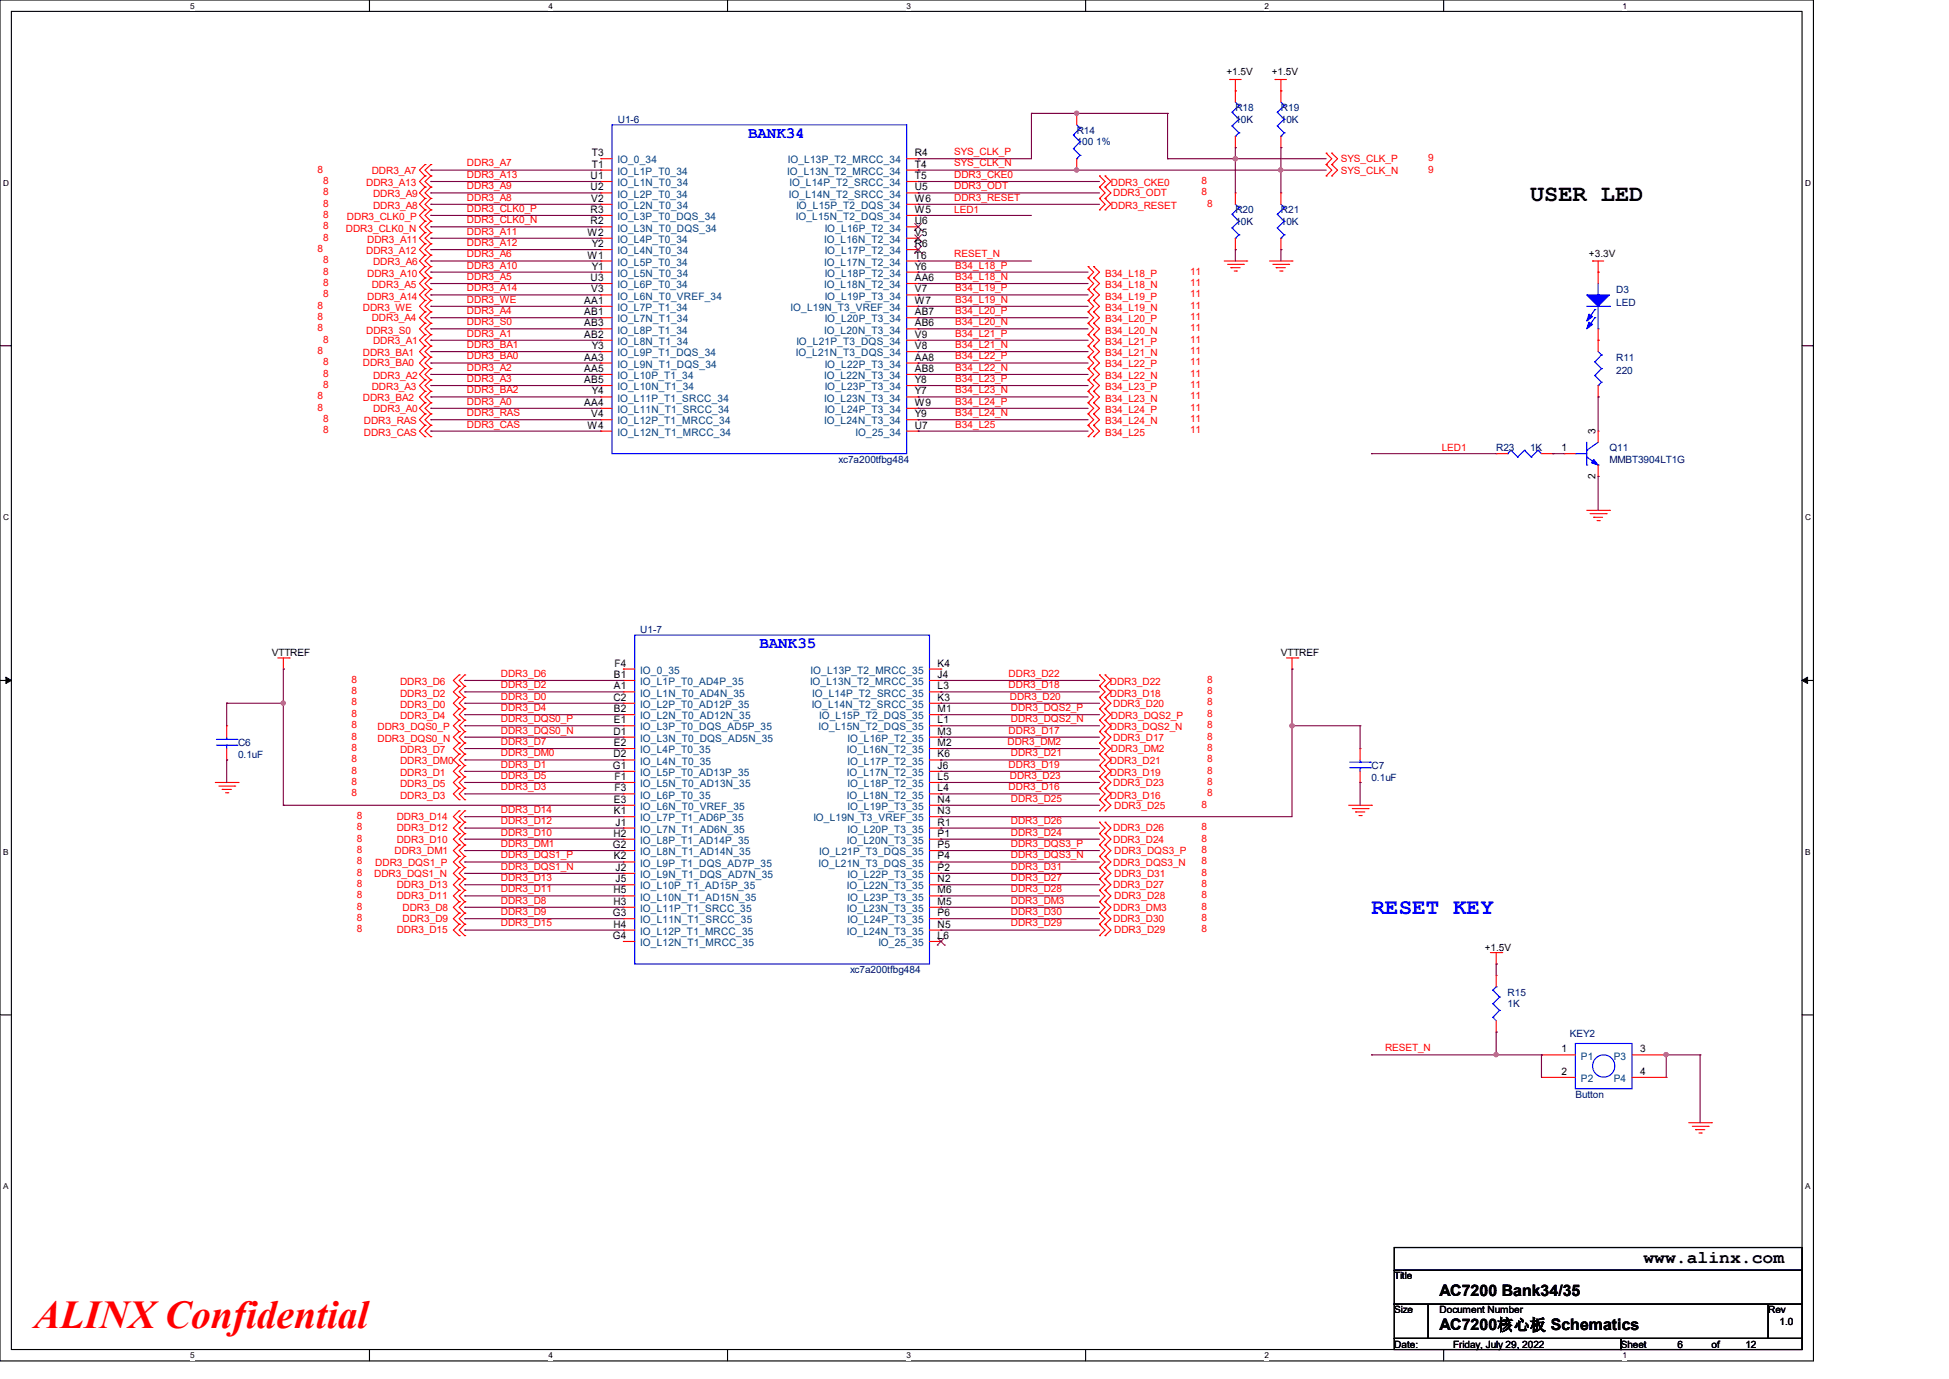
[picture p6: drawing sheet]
<svg xmlns="http://www.w3.org/2000/svg" width="297mm" height="210mm" viewBox="0 0 297 210" stroke-linecap="round" stroke-linejoin="round" font-family="sans-serif">
<defs><g id="words">
<text font-size="6" fill="#f00" x="5.2" y="202.3">ALINX Confidential</text>
<text font-size="3.6" x="233.2" y="30.6">USER LED</text>
<text font-size="3.4" fill="#00f" x="209" y="139.2">RESET KEY</text>
<text font-size="2.8" x="250.4" y="192.3">www.alinx.com</text>
<g font-size="2.4" fill="#00f">
<text x="114" y="21">BANK34</text>
<text x="115.7" y="98.7">BANK35</text>
</g>
<g font-size="2.4">
<text x="219.4" y="197.4">AC7200 Bank34/35</text>
<text x="219.4" y="202.6">AC7200核心板 Schematics</text>
</g>
<g font-size="1.6">
<text x="90.2" y="23.8">T3</text>
<text x="139.4" y="23.8">R4</text>
<text x="90" y="27.3">U1</text>
<text x="90" y="29">U2</text>
<text x="90.2" y="25.5">T1</text>
<text x="139.4" y="25.5">T4</text>
<text x="139.4" y="27.3">T5</text>
<text x="139.4" y="29">U5</text>
<text x="89.5" y="35.9">W2</text>
<text x="90" y="32.4">R3</text>
<text x="90" y="34.2">R2</text>
<text x="90.1" y="30.7">V2</text>
<text x="139.4" y="30.7">W6</text>
<text x="139.4" y="32.4">W5</text>
<text x="139.4" y="34.2">U6</text>
<text x="139.4" y="35.9">V5</text>
<text x="89.5" y="39.4">W1</text>
<text x="90.2" y="37.6">Y2</text>
<text x="90.2" y="41.1">Y1</text>
<text x="139.4" y="37.6">R6</text>
<text x="139.4" y="39.4">T6</text>
<text x="139.4" y="41.1">Y6</text>
<text x="89" y="46.3">AA1</text>
<text x="90" y="42.8">U3</text>
<text x="90.1" y="44.5">V3</text>
<text x="139.4" y="42.8">AA6</text>
<text x="139.4" y="44.5">V7</text>
<text x="139.4" y="46.3">W7</text>
<text x="89" y="48">AB1</text>
<text x="89" y="49.7">AB3</text>
<text x="89" y="51.4">AB2</text>
<text x="90.2" y="53.2">Y3</text>
<text x="139.4" y="48">AB7</text>
<text x="139.4" y="49.7">AB6</text>
<text x="139.4" y="51.4">V9</text>
<text x="139.4" y="53.2">V8</text>
<text x="89" y="54.9">AA3</text>
<text x="89" y="56.6">AA5</text>
<text x="89" y="58.3">AB5</text>
<text x="139.4" y="54.9">AA8</text>
<text x="139.4" y="56.6">AB8</text>
<text x="139.4" y="58.3">Y8</text>
<text x="89" y="61.8">AA4</text>
<text x="89.5" y="65.3">W4</text>
<text x="90.1" y="63.5">V4</text>
<text x="90.2" y="60.1">Y4</text>
<text x="139.4" y="60.1">Y7</text>
<text x="139.4" y="61.8">W9</text>
<text x="139.4" y="63.5">Y9</text>
<text x="139.4" y="65.3">U7</text>
<text x="238" y="68.7">1</text>
<text x="243.2" y="66.1" transform="rotate(-90 243.2 66.1)">3</text>
<text x="243.2" y="72.9" transform="rotate(-90 243.2 72.9)">2</text>
<text x="93.6" y="101.5">F4</text>
<text x="142.9" y="101.5">K4</text>
<text x="93.5" y="106.7">C2</text>
<text x="93.6" y="103.2">B1</text>
<text x="93.6" y="105">A1</text>
<text x="142.9" y="103.2">J4</text>
<text x="142.9" y="105">L3</text>
<text x="142.9" y="106.7">K3</text>
<text x="93.5" y="111.9">D1</text>
<text x="93.6" y="108.5">B2</text>
<text x="93.6" y="110.1">E1</text>
<text x="93.6" y="113.6">E2</text>
<text x="142.9" y="108.5">M1</text>
<text x="142.9" y="110.1">L1</text>
<text x="142.9" y="111.9">M3</text>
<text x="142.9" y="113.6">M2</text>
<text x="93.4" y="117.1">G1</text>
<text x="93.5" y="115.4">D2</text>
<text x="93.6" y="118.8">F1</text>
<text x="142.9" y="115.4">K6</text>
<text x="142.9" y="117.1">J6</text>
<text x="142.9" y="118.8">L5</text>
<text x="93.6" y="122.3">E3</text>
<text x="93.6" y="124">K1</text>
<text x="93.6" y="120.5">F3</text>
<text x="93.8" y="125.7">J1</text>
<text x="142.9" y="120.5">L4</text>
<text x="142.9" y="122.3">N4</text>
<text x="142.9" y="124">N3</text>
<text x="142.9" y="125.7">R1</text>
<text x="93.4" y="129.2">G2</text>
<text x="93.5" y="127.4">H2</text>
<text x="93.6" y="130.9">K2</text>
<text x="142.9" y="127.4">P1</text>
<text x="142.9" y="129.2">P5</text>
<text x="142.9" y="130.9">P4</text>
<text x="93.5" y="136.1">H5</text>
<text x="93.5" y="137.8">H3</text>
<text x="93.8" y="132.6">J2</text>
<text x="93.8" y="134.4">J5</text>
<text x="142.9" y="132.6">P2</text>
<text x="142.9" y="134.4">N2</text>
<text x="142.9" y="136.1">M6</text>
<text x="142.9" y="137.8">M5</text>
<text x="93.4" y="139.5">G3</text>
<text x="93.4" y="143">G4</text>
<text x="93.5" y="141.3">H4</text>
<text x="142.9" y="139.5">P6</text>
<text x="142.9" y="141.3">N5</text>
<text x="142.9" y="143">L6</text>
<text x="238" y="160.3">1</text>
<text x="249.9" y="160.3">3</text>
<text x="238" y="163.7">2</text>
<text x="249.9" y="163.7">4</text>
</g>
<g font-size="1.6" fill="#004080">
<text x="94.1" y="24.9">IO_0_34</text>
<text x="94.1" y="26.6">IO_L1P_T0_34</text>
<text x="94.1" y="28.4">IO_L1N_T0_34</text>
<text x="120" y="26.6">IO_L13N_T2_MRCC_34</text>
<text x="120.1" y="24.9">IO_L13P_T2_MRCC_34</text>
<text x="120.3" y="28.4">IO_L14P_T2_SRCC_34</text>
<text x="94.1" y="30.1">IO_L2P_T0_34</text>
<text x="94.1" y="31.8">IO_L2N_T0_34</text>
<text x="94.1" y="33.5">IO_L3P_T0_DQS_34</text>
<text x="94.1" y="35.3">IO_L3N_T0_DQS_34</text>
<text x="120.2" y="30.1">IO_L14N_T2_SRCC_34</text>
<text x="121.3" y="33.5">IO_L15N_T2_DQS_34</text>
<text x="121.4" y="31.8">IO_L15P_T2_DQS_34</text>
<text x="125.7" y="35.3">IO_L16P_T2_34</text>
<text x="94.1" y="37">IO_L4P_T0_34</text>
<text x="94.1" y="38.7">IO_L4N_T0_34</text>
<text x="94.1" y="40.5">IO_L5P_T0_34</text>
<text x="125.6" y="37">IO_L16N_T2_34</text>
<text x="125.6" y="40.5">IO_L17N_T2_34</text>
<text x="125.7" y="38.7">IO_L17P_T2_34</text>
<text x="94.1" y="42.2">IO_L5N_T0_34</text>
<text x="94.1" y="43.9">IO_L6P_T0_34</text>
<text x="94.1" y="45.6">IO_L6N_T0_VREF_34</text>
<text x="94.1" y="47.4">IO_L7P_T1_34</text>
<text x="120.5" y="47.4">IO_L19N_T3_VREF_34</text>
<text x="125.6" y="43.9">IO_L18N_T2_34</text>
<text x="125.7" y="42.2">IO_L18P_T2_34</text>
<text x="125.7" y="45.6">IO_L19P_T3_34</text>
<text x="94.1" y="49.1">IO_L7N_T1_34</text>
<text x="94.1" y="50.8">IO_L8P_T1_34</text>
<text x="94.1" y="52.5">IO_L8N_T1_34</text>
<text x="121.4" y="52.5">IO_L21P_T3_DQS_34</text>
<text x="125.6" y="50.8">IO_L20N_T3_34</text>
<text x="125.7" y="49.1">IO_L20P_T3_34</text>
<text x="94.1" y="54.3">IO_L9P_T1_DQS_34</text>
<text x="94.1" y="56">IO_L9N_T1_DQS_34</text>
<text x="94.1" y="57.7">IO_L10P_T1_34</text>
<text x="94.1" y="59.4">IO_L10N_T1_34</text>
<text x="121.3" y="54.3">IO_L21N_T3_DQS_34</text>
<text x="125.6" y="57.7">IO_L22N_T3_34</text>
<text x="125.7" y="56">IO_L22P_T3_34</text>
<text x="125.7" y="59.4">IO_L23P_T3_34</text>
<text x="94.1" y="61.2">IO_L11P_T1_SRCC_34</text>
<text x="94.1" y="62.9">IO_L11N_T1_SRCC_34</text>
<text x="94.1" y="64.6">IO_L12P_T1_MRCC_34</text>
<text x="125.6" y="61.2">IO_L23N_T3_34</text>
<text x="125.6" y="64.6">IO_L24N_T3_34</text>
<text x="125.7" y="62.9">IO_L24P_T3_34</text>
<text x="94.1" y="66.4">IO_L12N_T1_MRCC_34</text>
<text x="130.4" y="66.4">IO_25_34</text>
<text x="97.6" y="102.6">IO_0_35</text>
<text x="97.6" y="104.3">IO_L1P_T0_AD4P_35</text>
<text x="97.6" y="106.1">IO_L1N_T0_AD4N_35</text>
<text x="97.6" y="107.8">IO_L2P_T0_AD12P_35</text>
<text x="123.4" y="104.3">IO_L13N_T2_MRCC_35</text>
<text x="123.5" y="102.6">IO_L13P_T2_MRCC_35</text>
<text x="123.7" y="107.8">IO_L14N_T2_SRCC_35</text>
<text x="123.8" y="106.1">IO_L14P_T2_SRCC_35</text>
<text x="97.6" y="109.6">IO_L2N_T0_AD12N_35</text>
<text x="97.6" y="111.2">IO_L3P_T0_DQS_AD5P_35</text>
<text x="97.6" y="113">IO_L3N_T0_DQS_AD5N_35</text>
<text x="124.8" y="111.2">IO_L15N_T2_DQS_35</text>
<text x="124.8" y="109.6">IO_L15P_T2_DQS_35</text>
<text x="129.2" y="113">IO_L16P_T2_35</text>
<text x="97.6" y="114.7">IO_L4P_T0_35</text>
<text x="97.6" y="116.5">IO_L4N_T0_35</text>
<text x="97.6" y="118.2">IO_L5P_T0_AD13P_35</text>
<text x="97.6" y="119.9">IO_L5N_T0_AD13N_35</text>
<text x="129.1" y="114.7">IO_L16N_T2_35</text>
<text x="129.1" y="118.2">IO_L17N_T2_35</text>
<text x="129.2" y="116.5">IO_L17P_T2_35</text>
<text x="129.2" y="119.9">IO_L18P_T2_35</text>
<text x="97.6" y="121.6">IO_L6P_T0_35</text>
<text x="97.6" y="123.4">IO_L6N_T0_VREF_35</text>
<text x="97.6" y="125.1">IO_L7P_T1_AD6P_35</text>
<text x="124" y="125.1">IO_L19N_T3_VREF_35</text>
<text x="129.1" y="121.6">IO_L18N_T2_35</text>
<text x="129.2" y="123.4">IO_L19P_T3_35</text>
<text x="97.6" y="126.8">IO_L7N_T1_AD6N_35</text>
<text x="97.6" y="128.5">IO_L8P_T1_AD14P_35</text>
<text x="97.6" y="130.3">IO_L8N_T1_AD14N_35</text>
<text x="97.6" y="132">IO_L9P_T1_DQS_AD7P_35</text>
<text x="124.8" y="132">IO_L21N_T3_DQS_35</text>
<text x="124.8" y="130.3">IO_L21P_T3_DQS_35</text>
<text x="129.1" y="128.5">IO_L20N_T3_35</text>
<text x="129.2" y="126.8">IO_L20P_T3_35</text>
<text x="97.6" y="133.7">IO_L9N_T1_DQS_AD7N_35</text>
<text x="97.6" y="135.5">IO_L10P_T1_AD15P_35</text>
<text x="97.6" y="137.2">IO_L10N_T1_AD15N_35</text>
<text x="129.1" y="135.5">IO_L22N_T3_35</text>
<text x="129.2" y="133.7">IO_L22P_T3_35</text>
<text x="129.2" y="137.2">IO_L23P_T3_35</text>
<text x="97.6" y="138.9">IO_L11P_T1_SRCC_35</text>
<text x="97.6" y="140.6">IO_L11N_T1_SRCC_35</text>
<text x="97.6" y="142.4">IO_L12P_T1_MRCC_35</text>
<text x="129.1" y="138.9">IO_L23N_T3_35</text>
<text x="129.1" y="142.4">IO_L24N_T3_35</text>
<text x="129.2" y="140.6">IO_L24P_T3_35</text>
<text x="97.6" y="144.1">IO_L12N_T1_MRCC_35</text>
<text x="133.9" y="144.1">IO_25_35</text>
<text x="240.9" y="161.4">P1</text>
<text x="245.9" y="161.4">P3</text>
<text x="240.9" y="164.8">P2</text>
<text x="245.9" y="164.8">P4</text>
</g>
<g font-size="1.5">
<text x="186.9" y="11.4">+1.5V</text>
<text x="193.8" y="11.4">+1.5V</text>
<text x="242.1" y="39.1">+3.3V</text>
<text x="41.4" y="99.9">VTTREF</text>
<text x="195.2" y="99.9">VTTREF</text>
<text x="226.3" y="144.8">+1.5V</text>
<text x="212.5" y="194.9">Title</text>
<text x="212.5" y="200">Size</text>
<text x="219.4" y="200">Document Number</text>
<text x="269.4" y="200">Rev</text>
<text x="271.2" y="201.8">1.0</text>
<text x="212.5" y="205.2">Date:</text>
<text x="221.4" y="205.2">Friday, July 29, 2022</text>
<text x="247" y="205.2">Sheet</text>
<text x="255.6" y="205.2">6</text>
<text x="260.8" y="205.2">of</text>
<text x="266" y="205.2">12</text>
</g>
<g font-size="1.5" fill="#000080">
<text x="188.3" y="16.9">R18</text>
<text x="195.2" y="16.9">R19</text>
<text x="94.1" y="18.7">U1-6</text>
<text x="164.1" y="20.4">R14</text>
<text x="164.1" y="22.1">100 1%</text>
<text x="188.3" y="18.7">10K</text>
<text x="195.2" y="18.7">10K</text>
<text x="188.3" y="32.5">R20</text>
<text x="188.3" y="34.2">10K</text>
<text x="195.2" y="32.5">R21</text>
<text x="195.2" y="34.2">10K</text>
<text x="246.3" y="44.6">D3</text>
<text x="246.3" y="46.7">LED</text>
<text x="246.3" y="54.9">R11</text>
<text x="246.3" y="57">220</text>
<text x="127.8" y="70.5">xc7a200tfbg484</text>
<text x="228" y="68.7">R23</text>
<text x="233.2" y="68.7">1K</text>
<text x="245.3" y="68.7">Q11</text>
<text x="245.3" y="70.5">MMBT3904LT1G</text>
<text x="97.6" y="96.4">U1-7</text>
<text x="36.3" y="113.7">C6</text>
<text x="36.3" y="115.4">0.1uF</text>
<text x="209" y="117.1">C7</text>
<text x="209" y="118.9">0.1uF</text>
<text x="129.5" y="148.2">xc7a200tfbg484</text>
<text x="229.7" y="151.7">R15</text>
<text x="229.7" y="153.4">1K</text>
<text x="239.2" y="157.9">KEY2</text>
<text x="240.1" y="167.2">Button</text>
</g>
<g font-size="1.5" fill="#f00">
<text x="145.4" y="23.6">SYS_CLK_P</text>
<text x="48.4" y="26.3">8</text>
<text x="49.2" y="28">8</text>
<text x="49.2" y="29.7">8</text>
<text x="55.8" y="28.4">DDR3_A13</text>
<text x="56.6" y="26.5">DDR3_A7</text>
<text x="71.2" y="27.1">DDR3_A13</text>
<text x="71.2" y="25.4">DDR3_A7</text>
<text x="71.2" y="28.8">DDR3_A9</text>
<text x="145.4" y="27.1">DDR3_CKE0</text>
<text x="145.4" y="28.8">DDR3_ODT</text>
<text x="145.4" y="25.4">SYS_CLK_N</text>
<text x="169.3" y="28.4">DDR3_CKE0</text>
<text x="169.6" y="29.9">DDR3_ODT</text>
<text x="183.1" y="28">8</text>
<text x="183.1" y="29.7">8</text>
<text x="204.3" y="24.7">SYS_CLK_P</text>
<text x="204.3" y="26.5">SYS_CLK_N</text>
<text x="217.6" y="24.6">9</text>
<text x="217.6" y="26.3">9</text>
<text x="49.2" y="33.2">8</text>
<text x="49.2" y="34.9">8</text>
<text x="49.2" y="31.5">8</text>
<text x="52.7" y="35.3">DDR3_CLK0_N</text>
<text x="52.9" y="33.5">DDR3_CLK0_P</text>
<text x="56.9" y="31.8">DDR3_A8</text>
<text x="56.9" y="30.1">DDR3_A9</text>
<text x="71.2" y="32.3">DDR3_CLK0_P</text>
<text x="71.2" y="34">DDR3_CLK0_N</text>
<text x="71.2" y="35.7">DDR3_A11</text>
<text x="71.2" y="30.6">DDR3_A8</text>
<text x="145.4" y="30.6">DDR3_RESET</text>
<text x="145.4" y="32.5">LED1</text>
<text x="169.3" y="31.8">DDR3_RESET</text>
<text x="183.9" y="31.5">8</text>
<text x="48.4" y="38.4">8</text>
<text x="49.2" y="41.8">8</text>
<text x="49.2" y="36.7">8</text>
<text x="49.2" y="40.1">8</text>
<text x="55.8" y="38.7">DDR3_A12</text>
<text x="56" y="37">DDR3_A11</text>
<text x="56.9" y="40.4">DDR3_A6</text>
<text x="71.2" y="40.9">DDR3_A10</text>
<text x="71.2" y="39.2">DDR3_A6</text>
<text x="71.2" y="37.5">DDR3_A12</text>
<text x="145.4" y="39.2">RESET_N</text>
<text x="145.6" y="40.9">B34_L18_P</text>
<text x="181.4" y="41.8">11</text>
<text x="48.4" y="47">8</text>
<text x="49.2" y="43.6">8</text>
<text x="49.2" y="45.3">8</text>
<text x="55.3" y="47.3">DDR3_WE</text>
<text x="56" y="42.2">DDR3_A10</text>
<text x="56" y="45.6">DDR3_A14</text>
<text x="56.6" y="43.9">DDR3_A5</text>
<text x="71.2" y="42.6">DDR3_A5</text>
<text x="71.2" y="44.4">DDR3_A14</text>
<text x="71.2" y="47.8">DDR3_A4</text>
<text x="71.2" y="46.1">DDR3_WE</text>
<text x="145.6" y="42.6">B34_L18_N</text>
<text x="145.6" y="44.4">B34_L19_P</text>
<text x="145.6" y="46.1">B34_L19_N</text>
<text x="145.6" y="47.8">B34_L20_P</text>
<text x="168.4" y="42.2">B34_L18_P</text>
<text x="168.4" y="43.9">B34_L18_N</text>
<text x="168.4" y="45.6">B34_L19_P</text>
<text x="168.4" y="47.3">B34_L19_N</text>
<text x="181.4" y="43.6">11</text>
<text x="181.4" y="45.3">11</text>
<text x="181.4" y="47">11</text>
<text x="48.4" y="50.5">8</text>
<text x="48.4" y="53.9">8</text>
<text x="48.4" y="48.7">8</text>
<text x="49.2" y="52.2">8</text>
<text x="55.8" y="50.8">DDR3_S0</text>
<text x="56.6" y="48.9">DDR3_A4</text>
<text x="56.9" y="52.4">DDR3_A1</text>
<text x="71.2" y="51.3">DDR3_A1</text>
<text x="71.2" y="49.5">DDR3_S0</text>
<text x="71.2" y="53">DDR3_BA1</text>
<text x="145.6" y="49.5">B34_L20_N</text>
<text x="145.6" y="51.3">B34_L21_P</text>
<text x="145.6" y="53">B34_L21_N</text>
<text x="168.4" y="49.1">B34_L20_P</text>
<text x="168.4" y="50.8">B34_L20_N</text>
<text x="168.4" y="52.5">B34_L21_P</text>
<text x="181.4" y="48.7">11</text>
<text x="181.4" y="50.5">11</text>
<text x="181.4" y="52.2">11</text>
<text x="181.4" y="53.9">11</text>
<text x="49.2" y="57.4">8</text>
<text x="49.2" y="59.1">8</text>
<text x="49.2" y="55.6">8</text>
<text x="55.3" y="54.3">DDR3_BA1</text>
<text x="55.3" y="55.8">DDR3_BA0</text>
<text x="56.6" y="59.4">DDR3_A3</text>
<text x="56.9" y="57.7">DDR3_A2</text>
<text x="71.2" y="56.5">DDR3_A2</text>
<text x="71.2" y="58.2">DDR3_A3</text>
<text x="71.2" y="59.9">DDR3_BA2</text>
<text x="71.2" y="54.7">DDR3_BA0</text>
<text x="145.6" y="54.7">B34_L22_P</text>
<text x="145.6" y="56.5">B34_L22_N</text>
<text x="145.6" y="58.2">B34_L23_P</text>
<text x="145.6" y="59.9">B34_L23_N</text>
<text x="168.4" y="54.3">B34_L21_N</text>
<text x="168.4" y="56">B34_L22_P</text>
<text x="168.4" y="57.7">B34_L22_N</text>
<text x="168.4" y="59.4">B34_L23_P</text>
<text x="181.4" y="55.6">11</text>
<text x="181.4" y="57.4">11</text>
<text x="181.4" y="59.1">11</text>
<text x="48.4" y="62.6">8</text>
<text x="48.4" y="60.8">8</text>
<text x="49.2" y="66">8</text>
<text x="49.2" y="64.3">8</text>
<text x="55.3" y="61">DDR3_BA2</text>
<text x="55.5" y="64.6">DDR3_RAS</text>
<text x="56.9" y="62.7">DDR3_A0</text>
<text x="71.2" y="65.1">DDR3_CAS</text>
<text x="71.2" y="61.6">DDR3_A0</text>
<text x="71.2" y="63.4">DDR3_RAS</text>
<text x="145.6" y="61.6">B34_L24_P</text>
<text x="145.6" y="63.4">B34_L24_N</text>
<text x="145.6" y="65.1">B34_L25</text>
<text x="168.4" y="61.2">B34_L23_N</text>
<text x="168.4" y="62.9">B34_L24_P</text>
<text x="168.4" y="64.6">B34_L24_N</text>
<text x="181.4" y="60.8">11</text>
<text x="181.4" y="62.6">11</text>
<text x="181.4" y="64.3">11</text>
<text x="181.4" y="66">11</text>
<text x="55.5" y="66.3">DDR3_CAS</text>
<text x="168.4" y="66.3">B34_L25</text>
<text x="219.7" y="68.7">LED1</text>
<text x="53.6" y="107.4">8</text>
<text x="53.6" y="105.7">8</text>
<text x="53.6" y="104">8</text>
<text x="61" y="107.8">DDR3_D0</text>
<text x="61" y="106.1">DDR3_D2</text>
<text x="61" y="104.4">DDR3_D6</text>
<text x="76.3" y="106.6">DDR3_D0</text>
<text x="76.3" y="104.8">DDR3_D2</text>
<text x="76.3" y="103.1">DDR3_D6</text>
<text x="153.7" y="103.1">DDR3_D22</text>
<text x="153.7" y="104.8">DDR3_D18</text>
<text x="153.9" y="106.6">DDR3_D20</text>
<text x="169.1" y="104.4">DDR3_D22</text>
<text x="169.1" y="106.1">DDR3_D18</text>
<text x="169.6" y="107.6">DDR3_D20</text>
<text x="183.9" y="104">8</text>
<text x="183.9" y="105.7">8</text>
<text x="183.9" y="107.4">8</text>
<text x="53.6" y="110.9">8</text>
<text x="53.6" y="112.6">8</text>
<text x="53.6" y="109.2">8</text>
<text x="57.5" y="111.3">DDR3_DQS0_P</text>
<text x="57.5" y="113">DDR3_DQS0_N</text>
<text x="61" y="109.5">DDR3_D4</text>
<text x="76.3" y="110">DDR3_DQS0_P</text>
<text x="76.3" y="111.7">DDR3_DQS0_N</text>
<text x="76.3" y="113.5">DDR3_D7</text>
<text x="76.3" y="108.3">DDR3_D4</text>
<text x="153.5" y="113.5">DDR3_DM2</text>
<text x="153.7" y="111.7">DDR3_D17</text>
<text x="154" y="110">DDR3_DQS2_N</text>
<text x="154" y="108.3">DDR3_DQS2_P</text>
<text x="169.1" y="111.3">DDR3_DQS2_N</text>
<text x="169.3" y="109.5">DDR3_DQS2_P</text>
<text x="169.6" y="112.8">DDR3_D17</text>
<text x="183.9" y="110.9">8</text>
<text x="183.9" y="109.2">8</text>
<text x="183.9" y="112.6">8</text>
<text x="53.6" y="114.4">8</text>
<text x="53.6" y="117.8">8</text>
<text x="53.6" y="116.1">8</text>
<text x="53.6" y="119.5">8</text>
<text x="61" y="114.7">DDR3_D7</text>
<text x="61" y="118.2">DDR3_D1</text>
<text x="61" y="116.4">DDR3_DM0</text>
<text x="61" y="119.9">DDR3_D5</text>
<text x="76.3" y="116.9">DDR3_D1</text>
<text x="76.3" y="115.2">DDR3_DM0</text>
<text x="76.3" y="118.6">DDR3_D5</text>
<text x="153.7" y="116.9">DDR3_D19</text>
<text x="153.9" y="118.6">DDR3_D23</text>
<text x="154" y="115.2">DDR3_D21</text>
<text x="169.1" y="118.2">DDR3_D19</text>
<text x="169.1" y="116.4">DDR3_D21</text>
<text x="169.3" y="114.6">DDR3_DM2</text>
<text x="169.6" y="119.7">DDR3_D23</text>
<text x="183.9" y="117.8">8</text>
<text x="183.9" y="114.4">8</text>
<text x="183.9" y="119.5">8</text>
<text x="183.9" y="116.1">8</text>
<text x="53.6" y="121.3">8</text>
<text x="54.4" y="124.7">8</text>
<text x="60.5" y="124.9">DDR3_D14</text>
<text x="61" y="121.6">DDR3_D3</text>
<text x="76.3" y="123.8">DDR3_D14</text>
<text x="76.3" y="125.6">DDR3_D12</text>
<text x="76.3" y="120.4">DDR3_D3</text>
<text x="153.7" y="120.4">DDR3_D16</text>
<text x="154" y="125.6">DDR3_D26</text>
<text x="154" y="122.1">DDR3_D25</text>
<text x="169.1" y="121.6">DDR3_D16</text>
<text x="169.8" y="123.2">DDR3_D25</text>
<text x="183.1" y="123">8</text>
<text x="183.9" y="121.3">8</text>
<text x="54.4" y="131.7">8</text>
<text x="54.4" y="128.2">8</text>
<text x="54.4" y="129.9">8</text>
<text x="54.4" y="126.4">8</text>
<text x="57.2" y="131.8">DDR3_DQS1_P</text>
<text x="60.1" y="130.1">DDR3_DM1</text>
<text x="60.5" y="128.4">DDR3_D10</text>
<text x="60.5" y="126.6">DDR3_D12</text>
<text x="76.3" y="130.7">DDR3_DQS1_P</text>
<text x="76.3" y="127.3">DDR3_D10</text>
<text x="76.3" y="129">DDR3_DM1</text>
<text x="154" y="129">DDR3_DQS3_P</text>
<text x="154" y="130.7">DDR3_DQS3_N</text>
<text x="154" y="127.3">DDR3_D24</text>
<text x="169.6" y="131.8">DDR3_DQS3_N</text>
<text x="169.6" y="126.6">DDR3_D26</text>
<text x="169.6" y="128.4">DDR3_D24</text>
<text x="169.8" y="130.1">DDR3_DQS3_P</text>
<text x="183.1" y="129.9">8</text>
<text x="183.1" y="131.7">8</text>
<text x="183.1" y="126.4">8</text>
<text x="183.1" y="128.2">8</text>
<text x="54.4" y="133.3">8</text>
<text x="54.4" y="136.8">8</text>
<text x="54.4" y="135.1">8</text>
<text x="57" y="133.5">DDR3_DQS1_N</text>
<text x="60.5" y="137">DDR3_D11</text>
<text x="60.5" y="135.3">DDR3_D13</text>
<text x="76.3" y="132.5">DDR3_DQS1_N</text>
<text x="76.3" y="137.6">DDR3_D8</text>
<text x="76.3" y="135.9">DDR3_D11</text>
<text x="76.3" y="134.2">DDR3_D13</text>
<text x="154" y="134.2">DDR3_D27</text>
<text x="154" y="135.9">DDR3_D28</text>
<text x="154" y="132.5">DDR3_D31</text>
<text x="154" y="137.6">DDR3_DM3</text>
<text x="169.6" y="135.3">DDR3_D27</text>
<text x="169.8" y="137">DDR3_D28</text>
<text x="169.8" y="133.5">DDR3_D31</text>
<text x="183.1" y="135.1">8</text>
<text x="183.1" y="136.8">8</text>
<text x="183.1" y="133.3">8</text>
<text x="54.4" y="142">8</text>
<text x="54.4" y="140.3">8</text>
<text x="54.4" y="138.6">8</text>
<text x="60.5" y="142.2">DDR3_D15</text>
<text x="61.3" y="140.5">DDR3_D9</text>
<text x="61.3" y="138.7">DDR3_D8</text>
<text x="76.3" y="141.1">DDR3_D15</text>
<text x="76.3" y="139.4">DDR3_D9</text>
<text x="154" y="139.4">DDR3_D30</text>
<text x="154" y="141.1">DDR3_D29</text>
<text x="169.6" y="140.5">DDR3_D30</text>
<text x="169.6" y="138.7">DDR3_DM3</text>
<text x="169.8" y="142.2">DDR3_D29</text>
<text x="183.1" y="140.3">8</text>
<text x="183.1" y="142">8</text>
<text x="183.1" y="138.6">8</text>
<text x="211.1" y="160.1">RESET_N</text>
</g>
<g font-size="1.3">
<text x="29" y="1.4">5</text>
<text x="83.6" y="1.4">4</text>
<text x="138.1" y="1.4">3</text>
<text x="192.7" y="1.4">2</text>
<text x="247.3" y="1.4">1</text>
<text x=".5" y="28.3">D</text>
<text x="275.1" y="28.3">D</text>
<text x=".5" y="79.2">C</text>
<text x="275.1" y="79.2">C</text>
<text x=".5" y="130.2">B</text>
<text x="275.1" y="130.2">B</text>
<text x=".5" y="181.1">A</text>
<text x="275.1" y="181.1">A</text>
<text x="29" y="206.9">5</text>
<text x="83.6" y="206.9">4</text>
<text x="138.1" y="206.9">3</text>
<text x="192.7" y="206.9">2</text>
<text x="247.3" y="206.9">1</text>
</g>
</g></defs>
<path d="M0 0h276.4v207.3h-276.4zM1.7 1.7h272.9v203.8h-272.9z" fill="none" stroke="#000" stroke-width=".17"/>
<g fill="#fff">
<path d="M29 .2h.7v1.4h-.7z"/>
<path d="M29 205.7h.7v1.4h-.7z"/>
</g>
<path d="M56.3 0v1.7M56.3 205.5v1.8" fill="none" stroke="#000" stroke-width=".17"/>
<g fill="#fff">
<path d="M83.6 .2h.6v1.4h-.6z"/>
<path d="M83.6 205.7h.6v1.4h-.6z"/>
</g>
<path d="M110.9 0v1.7M110.9 205.5v1.8" fill="none" stroke="#000" stroke-width=".17"/>
<g fill="#fff">
<path d="M138.1 .2h.7v1.4h-.7z"/>
<path d="M138.1 205.7h.7v1.4h-.7z"/>
</g>
<path d="M165.4 0v1.7M165.4 205.5v1.8" fill="none" stroke="#000" stroke-width=".17"/>
<g fill="#fff">
<path d="M192.7 .2h.7v1.4h-.7z"/>
<path d="M192.7 205.7h.7v1.4h-.7z"/>
</g>
<path d="M220 0v1.7M220 205.5v1.8" fill="none" stroke="#000" stroke-width=".17"/>
<g fill="#fff">
<path d="M247.3 .2h.6v1.4h-.6z"/>
<path d="M247.3 205.7h.6v1.4h-.6z"/>
<path d="M.5 27.2h.9v1.4h-.9z"/>
<path d="M275.1 27.2h.9v1.4h-.9z"/>
<path d="M.5 78.1h.9v1.4h-.9z"/>
<path d="M275.1 78.1h.9v1.4h-.9z"/>
</g>
<path d="M0 52.7h1.7M274.6 52.7h1.8" fill="none" stroke="#000" stroke-width=".17"/>
<g fill="#fff">
<path d="M.5 129.1h.8v1.4h-.8z"/>
<path d="M275.1 129.1h.8v1.4h-.8z"/>
</g>
<path d="M0 103.6h1.7M274.6 103.6h1.8" fill="none" stroke="#000" stroke-width=".17"/>
<path d="M.9 103.1l.8 .5-.8 .5zM274.6 103.6l.9-.5v1z" fill="#000" stroke="#000" stroke-width=".15"/>
<g fill="#fff">
<path d="M.5 180h.8v1.4h-.8z"/>
<path d="M275.1 180h.8v1.4h-.8z"/>
</g>
<path d="M0 154.6h1.7M274.6 154.6h1.8M212.5 190h62.1v3.5h-62.1zM212.5 193.5h62.1v5.1h-62.1zM212.5 198.6h5.1v5.2h-5.1zM217.6 198.6h51.9v5.2h-51.9zM269.5 198.6h5.1v5.2h-5.1zM212.5 203.8h34.5v1.7h-34.5zM247 203.8h27.6v1.7h-27.6z" fill="none" stroke="#000" stroke-width=".17"/>
<g fill="none" stroke="#f00" stroke-width=".17">
<path d="M164.1 17.3h.1M164.1 17.3v1.7M187.4 12.1h.1M187.4 12.1h1.7M188.3 13.8h.1M188.3 12.1v3.4M194.3 12.1h.1M194.3 12.1h1.7M195.2 13.8h.1M195.2 12.1v3.4M64.8 26.8h.1M64.8 28.5h.1"/>
<path d="M64.8 32h.1M64.8 33.7h.1M64.8 35.4h.1M64.8 37.1h.1M64.8 30.2h.1M64.8 38.9h.1M64.8 25.1h.1M64.8 26.8l-.9 .8 .9 .9M64.8 32l-.9 .8 .9 .9M64.8 33.7l-.9 .8 .9 .9M64.8 35.4l-.9 .9 .9 .8M64.8 30.2l-.9 .9 .9 .9"/>
<path d="M64.8 38.9l-.9 .9 .9 .8M64.8 25.1l-.9 .8 .9 .9M64.8 28.5l-.9 .9 .9 .8M64.8 37.1l-.9 .9 .9 .9M65.7 26.8h.1M65.7 28.5h.1M65.7 32h.1M65.7 33.7h.1M65.7 35.4h.1M65.7 37.1h.1M65.7 30.2h.1M65.7 38.9h.1"/>
<path d="M65.7 25.1h.1M65.7 26.8l-.9 .8 .9 .9M65.7 32l-.9 .8 .9 .9M65.7 33.7l-.9 .8 .9 .9M65.7 35.4l-.9 .9 .9 .8M65.7 30.2l-.9 .9 .9 .9M65.7 38.9l-.9 .9 .9 .8M65.7 25.1l-.9 .8 .9 .9M65.7 28.5l-.9 .9 .9 .8M65.7 37.1l-.9 .9 .9 .9M91.6 24.2h.1M91.6 25.9h.1"/>
<path d="M91.6 27.6h.1M91.6 29.4h.1M91.6 31.1h.1M91.6 32.8h.1M91.6 34.5h.1M91.6 36.3h.1M91.6 38h.1M91.6 39.8h.1M91.6 39.8h1.7M91.6 24.2h1.7M91.6 25.9h1.7M91.6 27.6h1.7"/>
<path d="M91.6 29.4h1.7M91.6 31.1h1.7M91.6 32.8h1.7M91.6 34.5h1.7M91.6 36.3h1.7M91.6 38h1.7M138.2 39.8h1.7M138.2 24.2h1.7M138.2 25.9h1.7M138.2 27.6h1.7M138.2 29.4h1.7M138.2 31.1h1.7"/>
<path d="M138.2 32.8h1.7M138.2 34.5h1.7M138.2 36.3h1.7M138.2 38h1.7M139.9 24.2h.1M139.9 25.9h.1M139.9 27.6h.1M139.9 29.4h.1M139.9 31.1h.1M139.9 32.8h.1M139.9 34.5h.1M139.9 36.3h.1"/>
<path d="M139.9 38h.1M139.9 39.8h.1M164.1 25.9h.1M164.1 24.2v1.7M167.6 26.8h.1M167.6 28.5h.1M167.6 30.2h.1M167.6 32h.1M167.6 28.5l.8 .9-.8 .8M167.6 26.8l.8 .8-.8 .9M167.6 30.2l.8 .9-.8 .9M168.4 26.8h.1"/>
<path d="M168.4 28.5h.1M168.4 30.2h.1M168.4 32h.1M168.4 26.8l.9 .8-.9 .9M168.4 28.5l.9 .9-.9 .8M168.4 30.2l.9 .9-.9 .9M186.6 39.8h3.4M188.3 22.5h.1M188.3 29.4h.1M188.3 38h.1M188.3 20.7v1.8M188.3 29.4v1.7"/>
<path d="M188.3 36.3v1.7M190 39.8h.1M193.5 39.8h3.4M195.2 22.5h.1M195.2 29.4h.1M195.2 38h.1M195.2 20.7v1.8M195.2 29.4v1.7M195.2 36.3v1.7M196.9 39.8h.1M202.1 23.3h.1M202.1 25.1h.1"/>
<path d="M202.1 26.8h.1M202.1 23.3l.8 .9-.8 .9M202.1 25.1l.8 .8-.8 .9M202.9 23.3h.1M202.9 25.1h.1M202.9 26.8h.1M202.9 23.3l.9 .9-.9 .9M202.9 25.1l.9 .8-.9 .9M242.7 39.8h.1M242.7 39.8h1.7M243.5 39.8v3.4M64.8 51h.1"/>
<path d="M64.8 52.7h.1M64.8 40.6h.1M64.8 42.3h.1M64.8 44.1h.1M64.8 45.8h.1M64.8 56.1h.1M64.8 57.9h.1M64.8 49.2h.1M64.8 54.4h.1M64.8 59.6h.1M64.8 47.5h.1M64.8 51l-.9 .8 .9 .9"/>
<path d="M64.8 40.6l-.9 .8 .9 .9M64.8 42.3l-.9 .9 .9 .9M64.8 44.1l-.9 .8 .9 .9M64.8 56.1l-.9 .9 .9 .9M64.8 49.2l-.9 .9 .9 .9M64.8 52.7l-.9 .9 .9 .8M64.8 57.9l-.9 .8 .9 .9M64.8 47.5l-.9 .9 .9 .8M64.8 45.8l-.9 .9 .9 .8M64.8 59.6l-.9 .9 .9 .8M64.8 54.4l-.9 .9 .9 .8M65.7 51h.1"/>
<path d="M65.7 52.7h.1M65.7 40.6h.1M65.7 42.3h.1M65.7 44.1h.1M65.7 45.8h.1M65.7 56.1h.1M65.7 57.9h.1M65.7 49.2h.1M65.7 54.4h.1M65.7 59.6h.1M65.7 47.5h.1M65.7 51l-.9 .8 .9 .9"/>
<path d="M65.7 40.6l-.9 .8 .9 .9M65.7 42.3l-.9 .9 .9 .9M65.7 44.1l-.9 .8 .9 .9M65.7 56.1l-.9 .9 .9 .9M65.7 49.2l-.9 .9 .9 .9M65.7 52.7l-.9 .9 .9 .8M65.7 57.9l-.9 .8 .9 .9M65.7 47.5l-.9 .9 .9 .8M65.7 45.8l-.9 .9 .9 .8M65.7 59.6l-.9 .9 .9 .8M65.7 54.4l-.9 .9 .9 .8M91.6 41.4h.1"/>
<path d="M91.6 43.2h.1M91.6 44.9h.1M91.6 46.7h.1M91.6 48.4h.1M91.6 50.1h.1M91.6 51.8h.1M91.6 53.6h.1M91.6 55.3h.1M91.6 57h.1M91.6 58.7h.1M91.6 41.4h1.7M91.6 43.2h1.7"/>
<path d="M91.6 44.9h1.7M91.6 46.7h1.7M91.6 48.4h1.7M91.6 50.1h1.7M91.6 51.8h1.7M91.6 53.6h1.7M91.6 55.3h1.7M91.6 57h1.7M91.6 58.7h1.7M138.2 41.4h1.7M138.2 43.2h1.7M138.2 44.9h1.7"/>
<path d="M138.2 46.7h1.7M138.2 48.4h1.7M138.2 50.1h1.7M138.2 51.8h1.7M138.2 53.6h1.7M138.2 55.3h1.7M138.2 57h1.7M138.2 58.7h1.7M139.9 41.4h.1M139.9 43.2h.1M139.9 44.9h.1M139.9 46.7h.1"/>
<path d="M139.9 48.4h.1M139.9 50.1h.1M139.9 51.8h.1M139.9 53.6h.1M139.9 55.3h.1M139.9 57h.1M139.9 58.7h.1M165.8 40.6h.1M165.8 42.3h.1M165.8 44.1h.1M165.8 45.8h.1M165.8 47.5h.1"/>
<path d="M165.8 49.2h.1M165.8 51h.1M165.8 52.7h.1M165.8 54.4h.1M165.8 56.1h.1M165.8 57.9h.1M165.8 59.6h.1M165.8 40.6l.9 .8-.9 .9M165.8 42.3l.9 .9-.9 .9M165.8 44.1l.9 .8-.9 .9M165.8 45.8l.9 .9-.9 .8M165.8 47.5l.9 .9-.9 .8"/>
<path d="M165.8 49.2l.9 .9-.9 .9M165.8 51l.9 .8-.9 .9M165.8 52.7l.9 .9-.9 .8M165.8 54.4l.9 .9-.9 .8M165.8 56.1l.9 .9-.9 .9M165.8 57.9l.9 .8-.9 .9M165.8 59.6l.9 .9-.9 .8M166.7 40.6h.1M166.7 42.3h.1M166.7 44.1h.1M166.7 45.8h.1M166.7 47.5h.1"/>
<path d="M166.7 49.2h.1M166.7 51h.1M166.7 52.7h.1M166.7 54.4h.1M166.7 56.1h.1M166.7 57.9h.1M166.7 59.6h.1M166.7 40.6l.9 .8-.9 .9M166.7 42.3l.9 .9-.9 .9M166.7 44.1l.9 .8-.9 .9M166.7 45.8l.9 .9-.9 .8M166.7 47.5l.9 .9-.9 .8"/>
<path d="M166.7 49.2l.9 .9-.9 .9M166.7 51l.9 .8-.9 .9M166.7 52.7l.9 .9-.9 .8M166.7 54.4l.9 .9-.9 .8M166.7 56.1l.9 .9-.9 .9M166.7 57.9l.9 .8-.9 .9M166.7 59.6l.9 .9-.9 .8M187.1 40.3h2.4M187.6 40.8h.1M187.6 40.8h1.4M188.1 41.3h.3M188.4 41.3h.1"/>
<path d="M189.5 40.3h.1M194 40.3h2.4M194.5 40.8h.1M194.5 40.8h1.4M195 41.3h.4M195.4 41.3h.1M196.4 40.3h.1M243.5 41.4h.1M243.5 51.8h.1M243.5 50.1v3.5M243.5 58.7v1.8M64.8 64.8h.1"/>
<path d="M64.8 66.5h.1M64.8 61.3h.1M64.8 63h.1M64.8 64.8l-.9 .9 .9 .8M64.8 61.3l-.9 .9 .9 .8M64.8 63l-.9 .9 .9 .9M65.7 64.8h.1M65.7 66.5h.1M65.7 61.3h.1M65.7 63h.1M65.7 64.8l-.9 .9 .9 .8M65.7 61.3l-.9 .9 .9 .8"/>
<path d="M65.7 63l-.9 .9 .9 .9M91.6 60.5h.1M91.6 62.2h.1M91.6 63.9h.1M91.6 65.7h.1M91.6 60.5h1.7M91.6 62.2h1.7M91.6 63.9h1.7M91.6 65.7h1.7M138.2 60.5h1.7M138.2 62.2h1.7M138.2 63.9h1.7"/>
<path d="M138.2 65.7h1.7M139.9 60.5h.1M139.9 62.2h.1M139.9 63.9h.1M139.9 65.7h.1M165.8 61.3h.1M165.8 63h.1M165.8 64.8h.1M165.8 66.5h.1M165.8 61.3l.9 .9-.9 .8M165.8 63l.9 .9-.9 .9M165.8 64.8l.9 .9-.9 .8"/>
<path d="M166.7 61.3h.1M166.7 63h.1M166.7 64.8h.1M166.7 66.5h.1M166.7 61.3l.9 .9-.9 .8M166.7 63l.9 .9-.9 .9M166.7 64.8l.9 .9-.9 .8M228 69.1h.1M228 69.1h1.7M234.9 69.1h1.7M236.6 69.1h.1M238.4 69.1h.1"/>
<path d="M238.4 69.1h1.7M241.8 77.7h3.5M242.3 78.2h2.5M242.9 78.8h.1M242.9 78.8h1.3M243.4 79.3h.3M243.5 60.5h.1M243.5 72.6h.1M243.5 65.7h.1M243.5 65.7v1.7M243.5 70.8v1.8M243.7 79.3h.1"/>
<path d="M244.8 78.2h.1M245.3 77.7h.1M32.8 119.2h3.5M33.4 119.7h2.4M34.5 110.5h.1M34.5 115.7h.1M34.5 110.5v1.8M34.5 114v1.7M35.8 119.7h.1M36.3 119.2h.1M42.3 100.2h1.8M43.2 101.9h.1"/>
<path d="M43.2 100.2v1.7M44.1 100.2h.1M70 109.7h.1M70 111.4h.1M70 113.2h.1M70 114.9h.1M70 116.6h.1M70 118.3h.1M70 106.2h.1M70 107.9h.1M70 104.5h.1M70 102.8h.1"/>
<path d="M70 109.7l-.9 .8 .9 .9M70 111.4l-.9 .9 .9 .9M70 113.2l-.9 .8 .9 .9M70 116.6l-.9 .9 .9 .8M70 106.2l-.9 .9 .9 .8M70 104.5l-.9 .9 .9 .8M70 107.9l-.9 .9 .9 .9M70 114.9l-.9 .8 .9 .9M70 102.8l-.9 .8 .9 .9M70 118.3l-.9 .9 .9 .9M70.8 109.7h.1M70.8 111.4h.1"/>
<path d="M70.8 113.2h.1M70.8 114.9h.1M70.8 116.6h.1M70.8 118.3h.1M70.8 106.2h.1M70.8 107.9h.1M70.8 104.5h.1M70.8 102.8h.1M70.8 109.7l-.8 .8 .8 .9M70.8 111.4l-.8 .9 .8 .9M70.8 113.2l-.8 .8 .8 .9M70.8 116.6l-.8 .9 .8 .8"/>
<path d="M70.8 106.2l-.8 .9 .8 .8M70.8 104.5l-.8 .9 .8 .8M70.8 107.9l-.8 .9 .8 .9M70.8 114.9l-.8 .8 .8 .9M70.8 102.8l-.8 .8 .8 .9M70.8 118.3l-.8 .9 .8 .9M95 101.9h.1M95 103.6h.1M95 105.4h.1M95 107.1h.1M95 108.8h.1M95 110.5h.1"/>
<path d="M95 112.3h.1M95 114h.1M95 115.7h.1M95 117.5h.1M95 119.2h.1M95 119.2h1.7M95 101.9h1.7M95 103.6h1.7M95 105.4h1.7M95 107.1h1.7M95 108.8h1.7M95 110.5h1.7"/>
<path d="M95 112.3h1.7M95 114h1.7M95 115.7h1.7M95 117.5h1.7M141.6 119.2h1.8M141.6 101.9h1.8M141.6 103.6h1.8M141.6 105.4h1.8M141.6 107.1h1.8M141.6 108.8h1.8M141.6 110.5h1.8M141.6 112.3h1.8"/>
<path d="M141.6 114h1.8M141.6 115.7h1.8M141.6 117.5h1.8M143.4 101.9h.1M143.4 103.6h.1M143.4 105.4h.1M143.4 107.1h.1M143.4 108.8h.1M143.4 110.5h.1M143.4 112.3h.1M143.4 114h.1M143.4 115.7h.1"/>
<path d="M143.4 117.5h.1M143.4 119.2h.1M167.6 109.7h.1M167.6 111.4h.1M167.6 107.9h.1M167.6 116.6h.1M167.6 118.3h.1M167.6 113.2h.1M167.6 114.9h.1M167.6 102.8h.1M167.6 104.5h.1M167.6 106.2h.1"/>
<path d="M167.6 109.7l.8 .8-.8 .9M167.6 107.9l.8 .9-.8 .9M167.6 116.6l.8 .9-.8 .8M167.6 113.2l.8 .8-.8 .9M167.6 102.8l.8 .8-.8 .9M167.6 118.3l.8 .9-.8 .9M167.6 104.5l.8 .9-.8 .8M167.6 111.4l.8 .9-.8 .9M167.6 106.2l.8 .9-.8 .8M167.6 114.9l.8 .8-.8 .9M168.4 109.7h.1M168.4 111.4h.1"/>
<path d="M168.4 107.9h.1M168.4 116.6h.1M168.4 118.3h.1M168.4 113.2h.1M168.4 114.9h.1M168.4 102.8h.1M168.4 104.5h.1M168.4 106.2h.1M168.4 109.7l.9 .8-.9 .9M168.4 107.9l.9 .9-.9 .9M168.4 116.6l.9 .9-.9 .8M168.4 113.2l.9 .8-.9 .9"/>
<path d="M168.4 102.8l.9 .8-.9 .9M168.4 118.3l.9 .9-.9 .9M168.4 104.5l.9 .9-.9 .8M168.4 111.4l.9 .9-.9 .9M168.4 106.2l.9 .9-.9 .8M168.4 114.9l.9 .8-.9 .9M196 100.2h1.8M196.9 101.9h.1M196.9 100.2v1.7M197.8 100.2h.1M207.3 114h.1M207.3 119.2h.1"/>
<path d="M207.3 114v1.7M207.3 117.5v1.7M33.9 120.2h.1M33.9 120.2h1.4M34.4 120.7h.3M34.7 120.7h.1M70 130.4h.1M70 132.1h.1M70 133.9h.1M70 123.5h.1M70 125.2h.1M70 139.1h.1"/>
<path d="M70 127h.1M70 128.7h.1M70 137.3h.1M70 135.6h.1M70 120.1h.1M70 121.8h.1M70 130.4l-.9 .9 .9 .8M70 132.1l-.9 .9 .9 .9M70 123.5l-.9 .9 .9 .8M70 139.1l-.9 .8 .9 .9M70 127l-.9 .8 .9 .9M70 128.7l-.9 .8 .9 .9"/>
<path d="M70 137.3l-.9 .9 .9 .9M70 125.2l-.9 .9 .9 .9M70 135.6l-.9 .8 .9 .9M70 133.9l-.9 .8 .9 .9M70 120.1l-.9 .8 .9 .9M70.8 130.4h.1M70.8 132.1h.1M70.8 133.9h.1M70.8 123.5h.1M70.8 125.2h.1M70.8 139.1h.1M70.8 127h.1"/>
<path d="M70.8 128.7h.1M70.8 137.3h.1M70.8 135.6h.1M70.8 120.1h.1M70.8 121.8h.1M70.8 130.4l-.8 .9 .8 .8M70.8 132.1l-.8 .9 .8 .9M70.8 123.5l-.8 .9 .8 .8M70.8 139.1l-.8 .8 .8 .9M70.8 127l-.8 .8 .8 .9M70.8 128.7l-.8 .8 .8 .9M70.8 137.3l-.8 .9 .8 .9"/>
<path d="M70.8 125.2l-.8 .9 .8 .9M70.8 135.6l-.8 .8 .8 .9M70.8 133.9l-.8 .8 .8 .9M70.8 120.1l-.8 .8 .8 .9M95 120.9h.1M95 122.6h.1M95 124.4h.1M95 126.1h.1M95 127.8h.1M95 129.5h.1M95 131.3h.1M95 133h.1"/>
<path d="M95 134.7h.1M95 136.4h.1M95 138.2h.1M95 139.9h.1M95 122.6h1.7M95 120.9h1.7M95 124.4h1.7M95 126.1h1.7M95 127.8h1.7M95 129.5h1.7M95 131.3h1.7M95 133h1.7"/>
<path d="M95 134.7h1.7M95 136.4h1.7M95 138.2h1.7M95 139.9h1.7M141.6 122.6h1.8M141.6 120.9h1.8M141.6 124.4h1.8M141.6 126.1h1.8M141.6 127.8h1.8M141.6 129.5h1.8M141.6 131.3h1.8M141.6 133h1.8"/>
<path d="M141.6 134.7h1.8M141.6 136.4h1.8M141.6 138.2h1.8M141.6 139.9h1.8M143.4 120.9h.1M143.4 122.6h.1M143.4 124.4h.1M143.4 126.1h.1M143.4 127.8h.1M143.4 129.5h.1M143.4 131.3h.1M143.4 133h.1"/>
<path d="M143.4 134.7h.1M143.4 136.4h.1M143.4 138.2h.1M143.4 139.9h.1M167.6 128.7h.1M167.6 130.4h.1M167.6 132.1h.1M167.6 133.9h.1M167.6 135.6h.1M167.6 137.3h.1M167.6 139.1h.1M167.6 125.2h.1"/>
<path d="M167.6 127h.1M167.6 121.8h.1M167.6 123.5h.1M167.6 120.1h.1M167.6 128.7l.8 .8-.8 .9M167.6 130.4l.8 .9-.8 .8M167.6 133.9l.8 .8-.8 .9M167.6 135.6l.8 .8-.8 .9M167.6 139.1l.8 .8-.8 .9M167.6 125.2l.8 .9-.8 .9M167.6 132.1l.8 .9-.8 .9M167.6 137.3l.8 .9-.8 .9"/>
<path d="M167.6 121.8l.8 .8-.8 .9M167.6 127l.8 .8-.8 .9M167.6 120.1l.8 .8-.8 .9M168.4 128.7h.1M168.4 130.4h.1M168.4 132.1h.1M168.4 133.9h.1M168.4 135.6h.1M168.4 137.3h.1M168.4 139.1h.1M168.4 125.2h.1M168.4 127h.1"/>
<path d="M168.4 121.8h.1M168.4 123.5h.1M168.4 120.1h.1M168.4 128.7l.9 .8-.9 .9M168.4 130.4l.9 .9-.9 .8M168.4 133.9l.9 .8-.9 .9M168.4 135.6l.9 .8-.9 .9M168.4 139.1l.9 .8-.9 .9M168.4 125.2l.9 .9-.9 .9M168.4 132.1l.9 .9-.9 .9M168.4 137.3l.9 .9-.9 .9M168.4 121.8l.9 .8-.9 .9"/>
<path d="M168.4 127l.9 .8-.9 .9M168.4 120.1l.9 .8-.9 .9M205.5 122.6h3.5M206.1 123.1h2.4M206.6 123.7h.1M206.6 123.7h1.4M207.1 124.2h.3M207.4 124.2h.1M208.5 123.1h.1M209 122.6h.1M70 140.8h.1M70 142.5h.1"/>
<path d="M70 140.8l-.9 .8 .9 .9M70.8 140.8h.1M70.8 142.5h.1M70.8 140.8l-.8 .8 .8 .9M95 141.6h.1M95 143.4h.1M95 141.6h1.7M95 143.4h1.7M141.6 141.6h1.8M141.6 143.4h1.8M143.4 141.6h.1M143.4 143.4h.1"/>
<path d="M167.6 140.8h.1M167.6 142.5h.1M167.6 140.8l.8 .8-.8 .9M168.4 140.8h.1M168.4 142.5h.1M168.4 140.8l.9 .8-.9 .9M227.1 145.1h1.8M228 146.8h.1M228 157.2h.1M228 148.5h.1M228 145.1v1.7M228 148.5v1.8"/>
<path d="M228 155.4v1.8M228.9 145.1h.1M234.9 160.7h.1M234.9 164.1h.1M234.9 160.7h5.2M234.9 164.1h5.2M248.7 160.7h5.2M248.7 164.1h5.2M253.9 164.1h.1M253.9 160.7h.1M257.3 171h3.5M257.9 171.5h2.4"/>
<path d="M258.4 172h.1M258.4 172h1.4M258.9 172.6h.3M259.2 172.6h.1M260.3 171.5h.1M260.8 171h.1"/>
</g>
<g fill="none" stroke="#00f" stroke-width=".17">
<path d="M93.3 19h44.9v50.1h-44.9zM164.1 19l.5 .5M164.6 19.5h.1M164.6 19.5l-1 1.1M187.7 17.1h.1M187.7 19.2h.1M187.7 17.1l1.1 1.1M187.7 19.2l1.1 1M188.3 15.5l.5 .6M188.8 16.1h.1M188.8 18.2h.1M188.8 16.1l-1.1 1"/>
<path d="M188.8 18.2l-1.1 1M194.6 17.1h.1M194.6 19.2h.1M194.6 17.1l1.1 1.1M194.6 19.2l1.1 1M195.2 15.5l.5 .6M195.7 16.1h.1M195.7 18.2h.1M195.7 16.1l-1.1 1M195.7 18.2l-1.1 1M163.6 20.6h.1M163.6 22.6h.1"/>
<path d="M163.6 20.6l1 1M163.6 22.6l1 1.1M164.1 24.2h.1M164.6 21.6h.1M164.6 23.7h.1M164.6 21.6l-1 1M164.6 23.7l-.5 .5M187.7 32.6h.1M187.7 34.7h.1M187.7 32.6l1.1 1.1M187.7 34.7l1.1 1.1M188.3 20.7h.1"/>
<path d="M188.3 36.3h.1M188.3 31.1l.5 .5M188.8 20.2h.1M188.8 31.6h.1M188.8 33.7h.1M188.8 35.8h.1M188.8 20.2l-.5 .5M188.8 31.6l-1.1 1M188.8 33.7l-1.1 1M188.8 35.8l-.5 .5M194.6 32.6h.1M194.6 34.7h.1"/>
<path d="M194.6 32.6l1.1 1.1M194.6 34.7l1.1 1.1M195.2 20.7h.1M195.2 36.3h.1M195.2 31.1l.5 .5M195.7 20.2h.1M195.7 31.6h.1M195.7 33.7h.1M195.7 35.8h.1M195.7 20.2l-.5 .5M195.7 31.6l-1.1 1M195.7 33.7l-1.1 1"/>
<path d="M195.7 35.8l-.5 .5M241.8 46.7h3.5M243 47.2h.1M243 48.4h.1M243 55.1h.1M243 57.2h.1M243 47.2l-1 1.5M243 48.4l-1 1.5M243 55.1l1.1 1M243 57.2l1.1 1M243.5 44.9h.1M243.5 50.1h.1"/>
<path d="M243.5 58.7h.1M243.5 43.2v1.7M243.5 46.7v3.4M243.5 53.6l.6 .5M244.1 54.1h.1M244.1 56.1h.1M244.1 58.2h.1M244.1 54.1l-1.1 1M244.1 56.1l-1.1 1.1M244.1 58.2l-.6 .5M245.3 46.7h.1M229.7 69.1h.1"/>
<path d="M230.3 68.6h.1M230.3 68.6l1 1M230.3 68.6l-.6 .5M231.3 69.6h.1M232.3 68.6h.1M232.3 68.6l1 1M232.3 68.6l-1 1M233.3 69.6h.1M234.4 68.6h.1M234.4 68.6l.5 .5M234.4 68.6l-1.1 1M240.1 69.1h.1"/>
<path d="M240.1 69.1h1.7M241.8 70.8h.1M241.8 68.6h.1M241.8 67.4v3.4M241.8 69.6l1.7 1.2M243.5 70.8h.1M243.5 67.4l-1.7 1.2M96.7 96.7h44.9v50.1h-44.9zM33 113.5h3.1M33 112.6h3.1M34.5 112.6h.1M34.5 113.5h.1"/>
<path d="M34.5 112.3v.3M34.5 113.5v.5M36.1 113.5h.1M36.1 112.6h.1M205.7 116.9h3.1M205.7 116.1h3.1M207.3 116.1h.1M207.3 116.9h.1M207.3 115.7v.4M207.3 116.9v.6M208.8 116.9h.1M208.8 116.1h.1"/>
<path d="M227.5 154.9h.1M227.5 152.9h.1M227.5 150.8h.1M227.5 154.9l.5 .5M227.5 152.9l1 1M227.5 150.8l1 1M228 150.3h.1M228 150.3l-.5 .5M228.5 153.9h.1M228.5 151.8h.1M228.5 153.9l-1 1M228.5 151.8l-1 1.1"/>
<path d="M240.1 158.9h8.6v6.9h-8.6z"/>
<circle cx="244.4" cy="162.3" r="1.69"/>
</g>
<g fill="#00f" stroke="#00f" stroke-width=".17">
<path d="M241.8 44.9h3.5l-1.8 1.8z"/>
<path d="M242.1 47.8l.6 .4-.9 .7z"/>
<path d="M242.1 49.1l.6 .3-.9 .7z"/>
<path d="M242.9 70l.6 .8-1-.3z"/>
</g>
<g fill="none" stroke="#804000" stroke-width=".15">
<path d="M139.4 35.1h.1M139.4 36.8h.1M139.4 38.6h.1M139.4 34l1.1 1.1M139.4 35.8l1.1 1M139.4 37.5l1.1 1.1M140.4 34l-1 1.1M140.4 35.8l-1 1M140.4 37.5l-1 1.1M140.5 35.1h.1M140.5 36.8h.1M140.5 38.6h.1"/>
<path d="M142.8 143.9h.1M142.9 142.9l1 1M143.9 142.9l-1.1 1M143.9 143.9h.1"/>
</g>
<g fill="none" stroke="#800040" stroke-width=".17">
<path d="M157.2 17.3h.1M157.2 17.3v6.9h-17.3M157.2 17.3h20.7M164.1 17.3h.1M177.9 17.3h.1M177.9 17.3v6.9M65.7 27.6h.1M65.7 32.8h.1M65.7 34.5h.1M65.7 36.3h.1M65.7 31.1h.1M65.7 39.8h.1"/>
<path d="M65.7 25.9h.1M65.7 29.4h.1M65.7 38h.1M65.7 25.9h25.9M65.7 27.6h25.9M65.7 29.4h25.9M65.7 31.1h25.9M65.7 32.8h25.9M65.7 39.8h25.9M65.7 34.5h25.9M65.7 36.3h25.9M65.7 38h25.9"/>
<path d="M139.9 24.2h.1M139.9 27.6h.1M139.9 29.4h.1M139.9 31.1h.1M139.9 32.8h.1M139.9 39.8h.1M139.9 25.9h.1M139.9 25.9h62.2M139.9 27.6h27.7M139.9 29.4h27.7M139.9 31.1h27.7M139.9 32.8h17.3"/>
<path d="M139.9 39.8h17.3M164.1 25.9h.1M177.9 24.2h.1M177.9 24.2h24.2M188.3 24.2h.1M188.3 38h.1M188.3 22.5h.1M188.3 22.5v6.9M188.3 38v1.8M195.2 25.9h.1M195.2 38h.1M195.2 22.5h.1"/>
<path d="M195.2 22.5v6.9M195.2 38v1.8M65.7 51.8h.1M65.7 41.4h.1M65.7 43.2h.1M65.7 44.9h.1M65.7 57h.1M65.7 50.1h.1M65.7 53.6h.1M65.7 58.7h.1M65.7 48.4h.1M65.7 46.7h.1"/>
<path d="M65.7 55.3h.1M65.7 41.4h25.9M65.7 43.2h25.9M65.7 44.9h25.9M65.7 46.7h25.9M65.7 48.4h25.9M65.7 50.1h25.9M65.7 51.8h25.9M65.7 53.6h25.9M65.7 55.3h25.9M65.7 57h25.9M65.7 58.7h25.9"/>
<path d="M139.9 41.4h.1M139.9 43.2h.1M139.9 44.9h.1M139.9 46.7h.1M139.9 48.4h.1M139.9 50.1h.1M139.9 51.8h.1M139.9 53.6h.1M139.9 55.3h.1M139.9 57h.1M139.9 58.7h.1M139.9 41.4h25.9"/>
<path d="M139.9 43.2h25.9M139.9 44.9h25.9M139.9 46.7h25.9M139.9 48.4h25.9M139.9 50.1h25.9M139.9 51.8h25.9M139.9 53.6h25.9M139.9 55.3h25.9M139.9 57h25.9M139.9 58.7h25.9M65.7 65.7h.1M65.7 62.2h.1"/>
<path d="M65.7 63.9h.1M65.7 60.5h.1M65.7 60.5h25.9M65.7 62.2h25.9M65.7 63.9h25.9M65.7 65.7h25.9M139.9 60.5h.1M139.9 62.2h.1M139.9 63.9h.1M139.9 65.7h.1M139.9 60.5h25.9M139.9 62.2h25.9"/>
<path d="M139.9 63.9h25.9M139.9 65.7h25.9M209 69.1h.1M209 69.1h19M236.6 69.1h.1M236.6 69.1h1.8M243.5 60.5h.1M243.5 72.6h.1M243.5 60.5v5.2M243.5 72.6v5.1M34.5 115.7h.1M34.5 107.1h.1"/>
<path d="M34.5 107.1v3.4M34.5 115.7v3.5M34.5 107.1h8.7M43.2 107.1h.1M43.2 101.9h.1M43.2 101.9v20.7M70.8 110.5h.1M70.8 112.3h.1M70.8 114h.1M70.8 117.5h.1M70.8 107.1h.1M70.8 105.4h.1"/>
<path d="M70.8 108.8h.1M70.8 115.7h.1M70.8 103.6h.1M70.8 119.2h.1M70.8 107.1h24.2M70.8 110.5h24.2M70.8 112.3h24.2M70.8 108.8h24.2M70.8 117.5h24.2M70.8 114h24.2M70.8 103.6h24.2M70.8 119.2h24.2"/>
<path d="M70.8 105.4h24.2M70.8 115.7h24.2M143.4 110.5h.1M143.4 108.8h.1M143.4 117.5h.1M143.4 114h.1M143.4 103.6h.1M143.4 119.2h.1M143.4 105.4h.1M143.4 112.3h.1M143.4 107.1h.1M143.4 115.7h.1"/>
<path d="M143.4 107.1h24.2M143.4 110.5h24.2M143.4 112.3h24.2M143.4 108.8h24.2M143.4 117.5h24.2M143.4 114h24.2M143.4 103.6h24.2M143.4 119.2h24.2M143.4 105.4h24.2M143.4 115.7h24.2M196.9 110.5h.1M196.9 101.9h.1"/>
<path d="M196.9 110.5h10.4M196.9 101.9v22.5h-53.5M207.3 119.2h.1M207.3 110.5h.1M207.3 110.5v3.5M207.3 119.2v3.4M43.2 122.6h.1M43.2 122.6h51.8M70.8 133h.1M70.8 131.3h.1M70.8 124.4h.1M70.8 139.9h.1"/>
<path d="M70.8 127.8h.1M70.8 129.5h.1M70.8 138.2h.1M70.8 126.1h.1M70.8 136.4h.1M70.8 134.7h.1M70.8 120.9h.1M70.8 124.4h24.2M70.8 133h24.2M70.8 131.3h24.2M70.8 129.5h24.2M70.8 134.7h24.2"/>
<path d="M70.8 136.4h24.2M70.8 139.9h24.2M70.8 126.1h24.2M70.8 138.2h24.2M70.8 127.8h24.2M70.8 120.9h24.2M143.4 124.4h.1M143.4 129.5h.1M143.4 131.3h.1M143.4 134.7h.1M143.4 136.4h.1M143.4 139.9h.1"/>
<path d="M143.4 126.1h.1M143.4 133h.1M143.4 138.2h.1M143.4 122.6h.1M143.4 127.8h.1M143.4 120.9h.1M143.4 122.6h24.2M143.4 133h24.2M143.4 131.3h24.2M143.4 129.5h24.2M143.4 134.7h24.2M143.4 136.4h24.2"/>
<path d="M143.4 139.9h24.2M143.4 126.1h24.2M143.4 138.2h24.2M143.4 127.8h24.2M143.4 120.9h24.2M70.8 141.6h.1M70.8 141.6h24.2M143.4 141.6h.1M143.4 141.6h24.2M228 157.2h.1M228 146.8h.1M228 146.8v1.7"/>
<path d="M228 157.2v3.5M209 160.7h.1M209 160.7h25.9M228 160.7h.1M234.9 160.7h.1M234.9 160.7v3.4M253.9 160.7h.1M253.9 160.7h5.2M253.9 160.7v3.4M259.1 160.7h.1M259.1 160.7v10.3"/>
</g>
<g fill="#f0f" stroke="#f0f" stroke-width=".17">
<circle cx="228" cy="160.6" r=".32"/>
<circle cx="43.2" cy="107.1" r=".32"/>
<circle cx="196.9" cy="110.5" r=".33"/>
<circle cx="164.1" cy="17.3" r=".32"/>
<circle cx="188.3" cy="24.2" r=".33"/>
<circle cx="164.1" cy="25.9" r=".32"/>
<circle cx="195.2" cy="25.9" r=".33"/>
<circle cx="253.9" cy="160.6" r=".32"/>
</g>
<use href="#words"/>
</svg>
